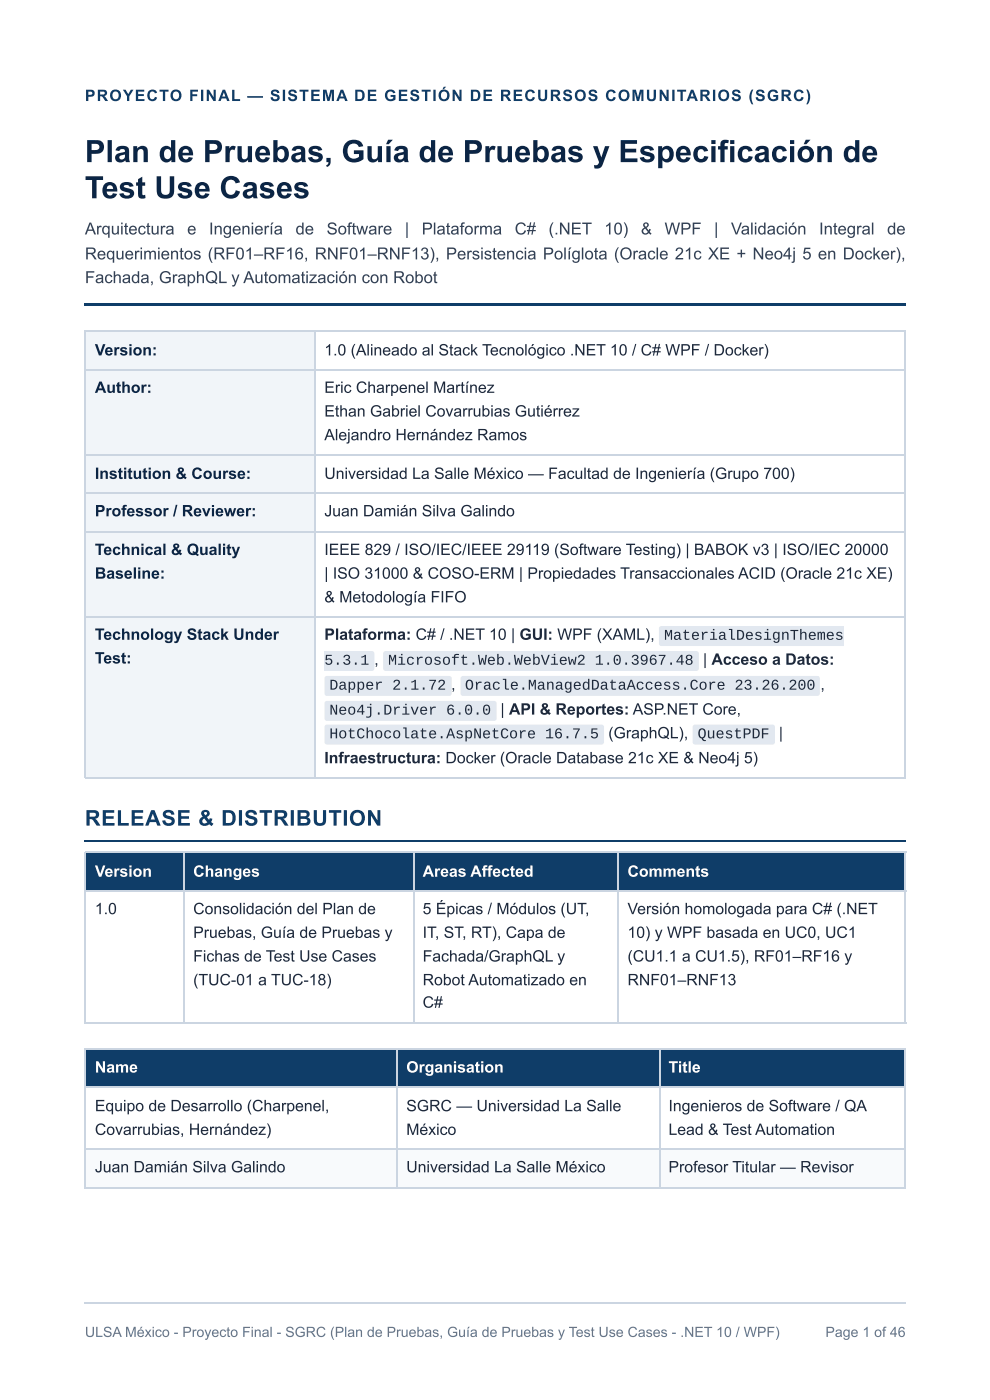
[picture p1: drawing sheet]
<svg xmlns="http://www.w3.org/2000/svg" width="210mm" height="297mm" viewBox="0 0 210 297" stroke-linecap="round" stroke-linejoin="round" font-family="sans-serif">
<defs><g id="words">
<g font-size="6.5" fill="#0b2545">
<text x="18" y="34.4">Plan de Pruebas, Guía de Pruebas y Especificación de</text>
<text x="18" y="42.1">Test Use Cases</text>
</g>
<text font-size="4.6" fill="#0f3d68" x="18" y="175.2">RELEASE &amp; DISTRIBUTION</text>
<g font-size="3.5" fill="#334155">
<text x="18" y="49.7">Arquitectura</text>
<text x="39.7" y="49.7">e</text>
<text x="44.3" y="49.7">Ingeniería</text>
<text x="62.7" y="49.7">de</text>
<text x="69.2" y="49.7">Software</text>
<text x="85.8" y="49.7">|</text>
<text x="89.4" y="49.7">Plataforma</text>
<text x="109.1" y="49.7">C#</text>
<text x="116.3" y="49.7">(.NET</text>
<text x="128.1" y="49.7">10)</text>
<text x="135.9" y="49.7">&amp;</text>
<text x="140.9" y="49.7">WPF</text>
<text x="151.4" y="49.7">|</text>
<text x="155" y="49.7">Validación</text>
<text x="173.6" y="49.7">Integral</text>
<text x="188.1" y="49.7">de</text>
<text x="18" y="55">Requerimientos (RF01–RF16, RNF01–RNF13), Persistencia Políglota (Oracle 21c XE + Neo4j 5 en Docker),</text>
<text x="18" y="60.1">Fachada, GraphQL y Automatización con Robot</text>
</g>
<text font-size="3.3" fill="#0f3d68" x="18" y="21.4">PROYECTO FINAL — SISTEMA DE GESTIÓN DE RECURSOS COMUNITARIOS (SGRC)</text>
<g font-size="3.3" fill="#0b2545">
<text x="20.1" y="75.4">Version:</text>
<text x="20.1" y="83.3">Author:</text>
<text x="20.1" y="101.6">Institution &amp; Course:</text>
<text x="20.1" y="109.5">Professor / Reviewer:</text>
<text x="20.1" y="117.7">Technical &amp; Quality</text>
<text x="20.1" y="122.8">Baseline:</text>
<text x="20.1" y="135.7">Technology Stack Under</text>
<text x="20.1" y="140.8">Test:</text>
</g>
<g font-size="3.3" fill="#1e293b">
<text x="68.8" y="75.4">1.0 (Alineado al Stack Tecnológico .NET 10 / C# WPF / Docker)</text>
<text x="68.8" y="83.3">Eric Charpenel Martínez</text>
<text x="68.8" y="88.4">Ethan Gabriel Covarrubias Gutiérrez</text>
<text x="68.8" y="93.4">Alejandro Hernández Ramos</text>
<text x="68.8" y="101.6">Universidad La Salle México — Facultad de Ingeniería (Grupo 700)</text>
<text x="68.8" y="109.5">Juan Damián Silva Galindo</text>
<text x="68.8" y="117.7">IEEE 829 / ISO/IEC/IEEE 29119 (Software Testing) | BABOK v3 | ISO/IEC 20000</text>
<text x="68.8" y="122.8">| ISO 31000 &amp; COSO-ERM | Propiedades Transaccionales ACID (Oracle 21c XE)</text>
<text x="68.8" y="127.8">&amp; Metodología FIFO</text>
<text x="68.8" y="135.7">Plataforma: C# / .NET 10 | GUI: WPF (XAML),</text>
<text x="149" y="141">| Acceso a Datos:</text>
<text x="173.9" y="146.3">,</text>
<text x="106.1" y="151.6">| API &amp; Reportes: ASP.NET Core,</text>
<text x="68.8" y="161.9">Infraestructura: Docker (Oracle Database 21c XE &amp; Neo4j 5)</text>
<text x="129" y="156.6">(GraphQL),</text>
<text x="165.1" y="156.6">|</text>
<text x="20.1" y="193.9">1.0</text>
<text x="41" y="193.9">Consolidación del Plan de</text>
<text x="89.6" y="193.9">5 Épicas / Módulos (UT,</text>
<text x="133" y="193.9">Versión homologada para C# (.NET</text>
<text x="41" y="199">Pruebas, Guía de Pruebas y</text>
<text x="41" y="204">Fichas de Test Use Cases</text>
<text x="89.6" y="199">IT, ST, RT), Capa de</text>
<text x="89.6" y="204">Fachada/GraphQL y</text>
<text x="133" y="199">10) y WPF basada en UC0, UC1</text>
<text x="133" y="204">(CU1.1 a CU1.5), RF01–RF16 y</text>
<text x="41" y="209">(TUC-01 a TUC-18)</text>
<text x="89.6" y="209">Robot Automatizado en</text>
<text x="133" y="209">RNF01–RNF13</text>
<text x="89.6" y="213.8">C#</text>
<text x="20.1" y="235.7">Equipo de Desarrollo (Charpenel,</text>
<text x="86.1" y="235.7">SGRC — Universidad La Salle</text>
<text x="141.7" y="235.7">Ingenieros de Software / QA</text>
<text x="20.1" y="240.8">Covarrubias, Hernández)</text>
<text x="86.1" y="240.8">México</text>
<text x="141.7" y="240.8">Lead &amp; Test Automation</text>
<text x="20.1" y="248.7">Juan Damián Silva Galindo</text>
<text x="86.1" y="248.7">Universidad La Salle México</text>
<text x="141.7" y="248.7">Profesor Titular — Revisor</text>
</g>
<g font-size="3.3" fill="#fff">
<text x="20.1" y="186">Version</text>
<text x="41" y="186">Changes</text>
<text x="89.6" y="186">Areas Affected</text>
<text x="133" y="186">Comments</text>
<text x="20.1" y="227.5">Name</text>
<text x="86.1" y="227.5">Organisation</text>
<text x="141.7" y="227.5">Title</text>
</g>
<g font-size="3.2" fill="#1e293b">
<text x="140.8" y="135.7">MaterialDesignThemes</text>
<text x="68.8" y="141">5.3.1 ,</text>
<text x="82.3" y="141">Microsoft.Web.WebView2</text>
<text x="126.1" y="141">1.0.3967.48</text>
<text x="69.8" y="146.3">Dapper 2.1.72 ,</text>
<text x="98.6" y="146.3">Oracle.ManagedDataAccess.Core 23.26.200</text>
<text x="69.8" y="151.6">Neo4j.Driver 6.0.0</text>
<text x="69.8" y="156.6">HotChocolate.AspNetCore 16.7.5</text>
<text x="147.9" y="156.6">QuestPDF</text>
</g>
<g font-size="3" fill="#64748b">
<text x="18" y="283.6">ULSA México - Proyecto Final - SGRC (Plan de Pruebas, Guía de Pruebas y Test Use Cases - .NET 10 / WPF)</text>
<text x="175" y="283.6">Page 1 of 46</text>
</g>
</g></defs>
<path d="M18 64.3h174.1v.5h-174.1z" fill="#0f3d68"/>
<path d="M18.3 70.4h48.4v7.9h-48.4z" fill="#f1f5f9"/>
<path d="M66.7 70.4h125.1v7.9h-125.1z" fill="#fff"/>
<g fill="#f8fafc">
<path d="M18.3 78.3h48.4v18.3h-48.4z"/>
<path d="M66.7 78.3h125.1v18.3h-125.1z"/>
</g>
<path d="M18.3 78.3h48.4v18.3h-48.4z" fill="#f1f5f9"/>
<path d="M66.7 78.3h125.1v18.3h-125.1z" fill="#fff"/>
<path d="M18.3 96.6h48.4v7.9h-48.4z" fill="#f1f5f9"/>
<path d="M66.7 96.6h125.1v7.9h-125.1z" fill="#fff"/>
<g fill="#f8fafc">
<path d="M18.3 104.5h48.4v8.2h-48.4z"/>
<path d="M66.7 104.5h125.1v8.2h-125.1z"/>
</g>
<path d="M18.3 104.5h48.4v8.2h-48.4z" fill="#f1f5f9"/>
<path d="M66.7 104.5h125.1v8.2h-125.1z" fill="#fff"/>
<path d="M18.3 112.7h48.4v18h-48.4z" fill="#f1f5f9"/>
<path d="M66.7 112.7h125.1v18h-125.1z" fill="#fff"/>
<g fill="#f8fafc">
<path d="M18.3 130.7h48.4v34.4h-48.4z"/>
<path d="M66.7 130.7h125.1v34.4h-125.1z"/>
</g>
<path d="M18.3 130.7h48.4v34.4h-48.4z" fill="#f1f5f9"/>
<path d="M66.7 130.7h125.1v34.4h-125.1z" fill="#fff"/>
<path d="M18 70.2h174.1M18 78.4h174.1M18.1 70.1v95M66.8 70.1v95M192 70.1v95M18 96.4h174.1M18 104.6h174.1M18 112.8h174.1M18 130.8h174.1M18 165h174.1" fill="none" stroke="#cbd5e1" stroke-width=".26"/>
<path d="M18 178.5h174.1" fill="none" stroke="#0f3d68" stroke-width=".26"/>
<g fill="#0f3d68">
<path d="M18.3 181h20.6v7.9h-20.6z"/>
<path d="M38.9 181h48.7v7.9h-48.7z"/>
<path d="M87.6 181h43.4v7.9h-43.4z"/>
<path d="M131 181h60.8v7.9h-60.8z"/>
</g>
<path d="M18 180.8h174.1M18 189h174.1M18.1 180.7v36.5M39 180.7v36.5M87.7 180.7v36.5M131.1 180.7v36.5M192 180.7v36.5M18 217.1h174.1" fill="none" stroke="#cbd5e1" stroke-width=".26"/>
<g fill="#0f3d68">
<path d="M18.3 222.5h65.8v8.2h-65.8z"/>
<path d="M84.1 222.5h55.6v8.2h-55.6z"/>
<path d="M139.7 222.5h52.1v8.2h-52.1z"/>
</g>
<g fill="#f8fafc">
<path d="M18.3 243.7h65.8v8.2h-65.8z"/>
<path d="M84.1 243.7h55.6v8.2h-55.6z"/>
<path d="M139.7 243.7h52.1v8.2h-52.1z"/>
</g>
<path d="M18 222.6h174.1M18 230.6h174.1M18.1 222.5v29.6M84.3 222.5v29.6M139.8 222.5v29.6M192 222.5v29.6M18 243.8h174.1M18 252h174.1" fill="none" stroke="#cbd5e1" stroke-width=".26"/>
<g fill="#e2e8f0">
<path d="M139.9 133l.3-.2h38.7v4.3l-38.8-.1-.3-.2-.1-.3v-3.2z"/>
<path d="M68.7 138.1l10.3 .1 .4 .4-.1 3.4-.5 .3h-10.1z"/>
<path d="M81.4 138.3l.4-.2h65.8l.3 .1 .3 .3v3.3l-.2 .4-.4 .1h-65.8l-.4-.1-.2-.4v-3.2z"/>
<path d="M68.9 143.6l.4-.2h26.1l.4 .4v3.4l-.3 .3-.3 .1h-26l-.3-.2-.1-.3v-3.2z"/>
<path d="M97.8 143.6l.4-.2h75.1l.3 .1 .2 .3v3.3l-.1 .4-.4 .1h-75.1l-.4-.1-.2-.4v-3.2z"/>
<path d="M68.9 148.9l.4-.2h35.6l.4 .4v3.4l-.2 .3-.3 .1h-35.6l-.3-.2-.1-.3v-3.2z"/>
<path d="M68.9 153.9l.4-.2h58.2l.3 .1 .2 .3 .1 3.3-.2 .4-.4 .2h-58.2l-.4-.2-.1-.4v-3.1z"/>
<path d="M147 153.9l.4-.2h16.5l.4 .4v3.4l-.2 .4-.3 .1-16.5-.1-.4-.2-.1-.3v-3.1z"/>
</g>
<path d="M18 276.4h174.1" fill="none" stroke="#cbd5e1" stroke-width=".26"/>
<use href="#words"/>
</svg>
